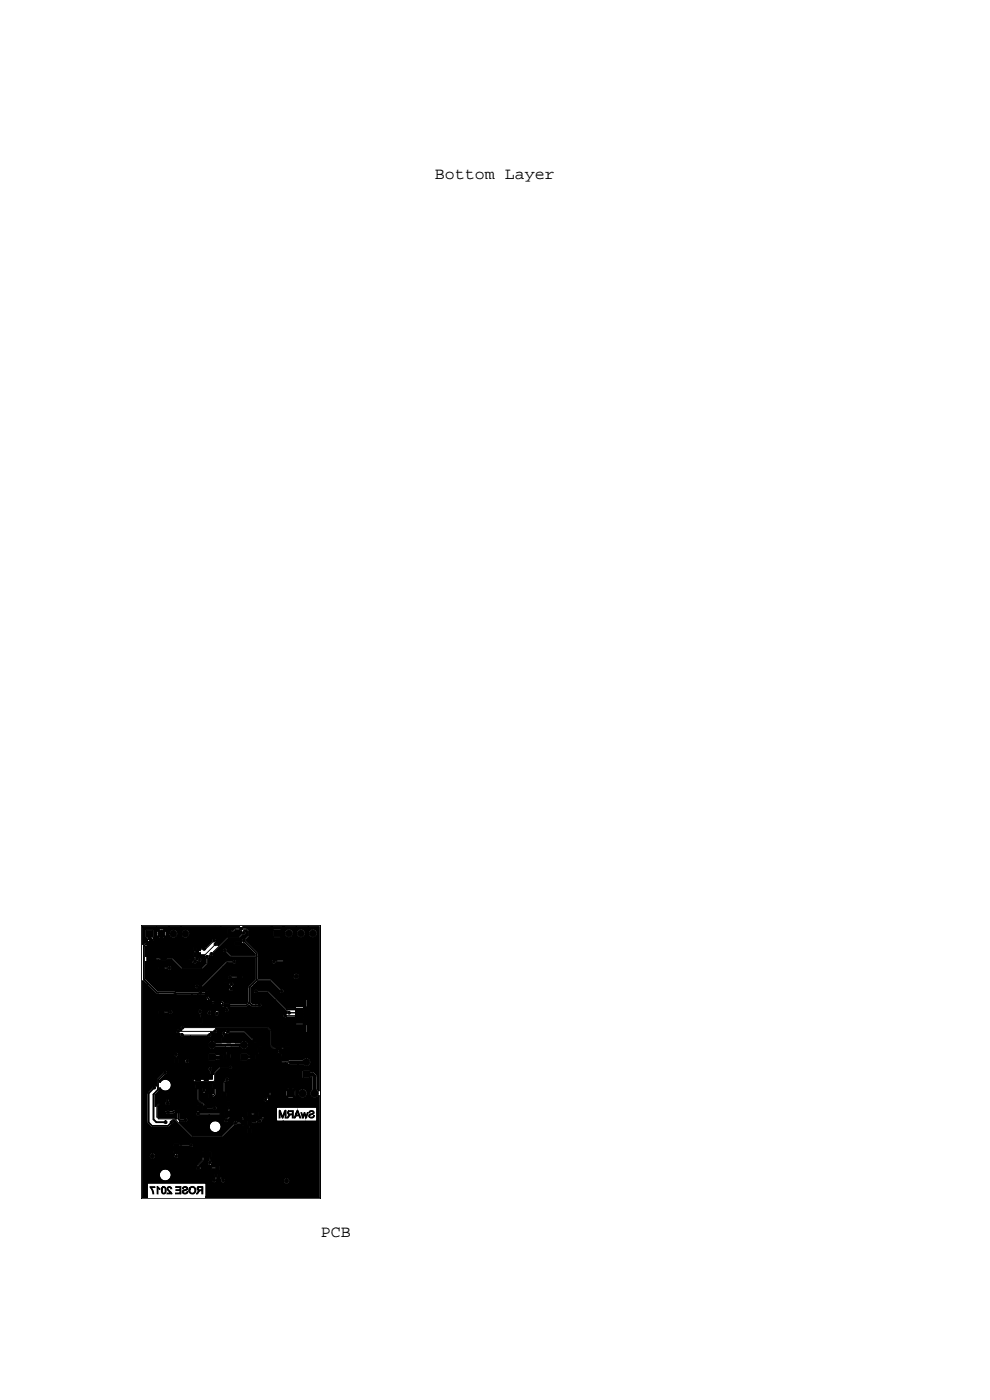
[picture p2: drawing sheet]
<svg xmlns="http://www.w3.org/2000/svg" width="210mm" height="297mm" viewBox="0 0 210 297" stroke-linecap="round" stroke-linejoin="round" font-family="sans-serif">
<defs><g id="words">
<g font-size="3.5">
<text x="92.3" y="38">Bottom Layer</text>
<text x="68.1" y="262.4">PCB</text>
</g>
<text font-size="2.3" x="43.2" y="253.2">ROSE 2017</text>
</g></defs>
<!-- layer: 2 -->
<g fill="#000" stroke="#000" stroke-width=".21">
<path d="M30.3 196.6h2.9v1.5a1.04 1.04 0 0 0 .9 1v3.2l1.2 .1v-.9h-1.1l-.1 .2v-2.6a1.05 1.05 0 0 0 1.2-.9 1.05 1.05 0 0 0-1-1.2 1.05 1.05 0 0 0-1.1 1.1v-1.5h2.6v1.5a.94 .94 0 0 0 1.5 .8 .94 .94 0 0 0 0-1.6 .94 .94 0 0 0-1.5 .8v-1.5h2.6v8.1l.8 .1 .1-1.2-.7-.1-.2 .2 .1-5.3a.95 .95 0 0 0 1.5 .3 .95 .95 0 0 0-.3-1.5 .95 .95 0 0 0-1.3 .9v-1.5h8.4v1.5l.1 .1h.8v-1.2l-.8-.1-.1 .2v-.5h3.9v.2l-.8 .1-.5 .4h-.2l-.2-.4h-.7l-.1 1.3 .8 .1 .2-.5h.4l.5-.5h.6l.6 .3-.1 .5-.5 .5-2.5 .1-1.9 1.9-.2-.6-.2-.2-.1-.6-.5-.2-.3 .2-.1 .5-1.2 1.2-.5-.1-.4 .3-.2-.4h-.5l-.2 1 .2 .2-.2 .2v.8l.2 .3-.3 .5-.2-.2v-.3l.1-.3v-.8l-.1-.2 .1-.2v-.8l-.7-.1-.1 .9 .2 .2-.2 .2v.8l.3 .7-.4 .3-.2-.4h-.7l-.1 1.3 .8 .1 .2-.5 .7 .1 .4-.5 .3 .2 .5-.2 .1-.4-.3-.5 .3-.4 .6 .1v.3l.3 .3v.9l-.9 .9h-4.1l-2.1-2.1h-1.1l-.2-.2h-1.1l-.4 .3h-.6l-.2-.5h-1.8l-.3 .1v-2l2.2 .1 .1-1.2-.5-.2-.2-.4 .1-.2v-1.7l-1.7-.1-.1 .1v1.7l.3 .1 .2 .5-1 .8z" fill-rule="evenodd"/>
<path d="M30.3 196.6h2.9v1.5a1.04 1.04 0 0 0 .9 1v3.2l1.2 .1v-.9h-1.1l-.1 .2v-2.6a1.05 1.05 0 0 0 1.2-.9 1.05 1.05 0 0 0-1-1.2 1.05 1.05 0 0 0-1.1 1.1v-1.5h2.6v1.5a.94 .94 0 0 0 1.5 .8 .94 .94 0 0 0 0-1.6 .94 .94 0 0 0-1.5 .8v-1.5h2.6v8.1l.8 .1 .1-1.2-.7-.1-.2 .2 .1-5.3a.95 .95 0 0 0 1.5 .3 .95 .95 0 0 0-.3-1.5 .95 .95 0 0 0-1.3 .9v-1.5h8.4v1.5l.1 .1h.8v-1.2l-.8-.1-.1 .2v-.5h3.9v.2l-.8 .1-.5 .4h-.2l-.2-.4h-.7l-.1 1.3 .8 .1 .2-.5h.4l.5-.5h.6l.6 .3-.1 .5-.5 .5-2.5 .1-1.9 1.9-.2-.6-.2-.2-.1-.6-.5-.2-.3 .2-.1 .5-1.2 1.2-.5-.1-.4 .3-.2-.4h-.5l-.2 1 .2 .2-.2 .2v.8l.2 .3-.3 .5-.2-.2v-.3l.1-.3v-.8l-.1-.2 .1-.2v-.8l-.7-.1-.1 .9 .2 .2-.2 .2v.8l.3 .7-.4 .3-.2-.4h-.7l-.1 1.3 .8 .1 .2-.5 .7 .1 .4-.5 .3 .2 .5-.2 .1-.4-.3-.5 .3-.4 .6 .1v.3l.3 .3v.9l-.9 .9h-4.1l-2.1-2.1h-1.1l-.2-.2h-1.1l-.4 .3h-.6l-.2-.5h-1.8l-.3 .1v-2l2.2 .1 .1-1.2-.5-.2-.2-.4 .1-.2v-1.7l-1.7-.1-.1 .1v1.7l.3 .1 .2 .5-1 .8z" fill-rule="evenodd"/>
<path d="M31 197.3h1.5v1.5h-1.5z" fill-rule="evenodd"/>
<path d="M47 197.1h.6v1h-.6z" fill-rule="evenodd"/>
<path d="M47 197.1h.6v1h-.6z" fill-rule="evenodd"/>
<path d="M47 197.1h.6v1h-.6z" fill-rule="evenodd"/>
<path d="M48.3 197.1h.6v1h-.6z" fill-rule="evenodd"/>
<path d="M48.3 197.1h.6v1h-.6z" fill-rule="evenodd"/>
<path d="M48.3 197.1h.6v1h-.6z" fill-rule="evenodd"/>
<path d="M58 197.3h1.5v1.5h-1.5z" fill-rule="evenodd"/>
<path d="M30.3 208.1l.9 .8v29.3l.4 .5v6.5a.7 .7 0 0 0 1.1 .6 .7 .7 0 0 0 0-1.2 .7 .7 0 0 0-1.1 .6v-6.5l.6 .5h1.6v10.2a1.26 1.26 0 0 0 1.9 1 1.26 1.26 0 0 0 0-2.2 1.26 1.26 0 0 0-1.9 1.1v-10.1h1.9l1-.7v6.2l.3 .2-.1 .6 .4 .3h.3l.3-.3-.1-.6 .3-.2v-.7l-.1-.1h-1.2l-.1 .2v-.8l.1 .2h1.1l.3-.3h1.9l.5 .3 .3-.2 .2-.4-.5-.4-.5 .2h-1.9l-.3-.3h-1l-.2 .3v-4.2l.2-.3-.2-.6h.3l3.6 3.7h.9v6.6l.4 .4 .6-.3 .2 .4 .9-.1-.1-1.2h-.8l-.2 .4-.3-.1 1.1-1.2v-.6l.3-.1v-1.1l-.2-.2-.8 .1v1.2l.2 .1v.4l-1 1-.3 .8v-6.5h2.5v4.2l.3 .2v.5l-.3 .3 .1 .5-.1 .2v1.1l.1 .1h.8v2.1l.2 .3 .2 .1 .6-.3 .3-1v-.7l-.1-.2-.6 .1 .1 1.1-.5 .1-.2 .4 .1-2.4h.6l.1 .4h.7v1.3l.4 .6 .1 .5 .5 .2 .3-.2 .1-.4-.2-.4-.5-.1 .1-.2v-.8l-.6-.2-.2 .2v-.5l.3-.1-.1-1.1-.8-.1-.2 .4h-.6l-.2-.5 .2-.5-.3-.3v-.4l.3-.4v-1l-.2-.2h-.7l-.1 .2v-3.1h3.1v7l.1 .1h.7l.1-1.2-.8-.1-.1 .1v-5.9l2.7-2.6h.3l.3-.3 .6 .1 .1 2 .8 .1 .1-1.2-.8-.1-.1 .1v-.6h.8l.1-.1v-1.1l-.2-.2-.1-.2 .3-.3v-1.1l-.1-.2h-.7l-.2 .2v1l.3 .3v.3l-.3 .1v.4l-.6 .1-.4-.3-.3 .1-.2 .6-2.5 2.4h-6.2l-2.7-2.7 .9-.1 .5 .1 .4-.4-.1-.4-.3-.2-.5 .2-.8-.1v-.9l.3-.2-.1-.9h-1.1l-.7 .4-1.1-.1-.4 .2-.1-.5h-1.2v.8l.1 .1 1.2-.1 .2 .4 .3 .1 .4-.2h.8l.2-.2 .4 .1v1.1l-.3-.2h-3.3l-.3-.2v-2.2l.2-.1 .2 .1h1.1l.2-.2h.5l.3-.1 .1-.4-.1-.3 .1-.6v-1.1l-.8-.1-.2 .1 .1 1.8-1.3-.1-1 .9v-2.3l.9-.9v1.8l.9-.1-.1-1.1-.7-.1-.1 .2v-.7l.2-.6a1.27 1.27 0 0 0 1.9 .2 1.27 1.27 0 0 0-.1-1.9 1.27 1.27 0 0 0-1.9 .5v-.4l1.6-1.4v-.4l-.2-.3h-.6l-.1 .4-1.4 1.3v1.5l-.5-.1-.3 .1-.2 .4-1 1.2v-23l1.9 1.9 .4 .1v4.2l.2 .1h1.1l.2-.2h.8l.5 .2 .3-.2 .1-.4-.4-.4-.6 .3h-.7l-.2-.3h-1.1l-.2 .2v-3.5l.2 2.9h1.1l.1-.8-1.2-.1-.1 .1v-2.1h3.3v12.9l.3 .4-.3 .4v1.1l.2 .1v8.9l1.3 .1 .1-.8-.2-.1h-1.1l-.1 .1v-8.2l.8-.1v-1.1l-.3-.3 .3-.6-.2-.4h-.6l-.2 .4v-12.8l.4 .1v7.9l.2 .3 .7 .1-.1 .3 .2 .4v5.7l.9 .1 .2-.3 .5 .1 .2-.2 .1-.3-.2-.4h-.6l-.2-.3h-.7l-.2 .2v-4.6l.4 .1 .4-.3h1.3v9.1l1 .7v1.3l.1 .2v4.6l.2 .2-.2 .5 .4 .4 .6-.3h1.9v2.5a1.27 1.27 0 0 0 1.9 1 1.27 1.27 0 0 0 0-2.1 1.27 1.27 0 0 0-1.9 1v-2.4l2.2 .1 .2 .4h.6v.7l.2 .4 .4 .1 .3-.2 .1-.5 .7-.6v-1.1l-.3-.2-.1-.7 .4-.2v-1l-.2-.2-1 .2v1l.3 .2 .1 .5v.2l-.3 .2v1.1l.2 .2-.6 .2-.2 .4v-.7l.3-.1v-1.1l-.2-.2-.8 .1-.1 .4h-4.1l-.2-.3 .2-.1v-1.2l-.9-.1-.1 .2v-3.5l.3 .1v2.2l.7 .7 .5 .3-.1 .2 .1 1.2h.8l.2-.4 1.2-.1 .5 .3 .3-.2 .1-.4-.4-.4-.8 .3h-.9l-.2-.4-.7-.7-.4-.1-.5-.5v-2.1l.4-.1v-1.1l-1.1-.1-.1 .2v-.4h1.3v1.7l.3 .4-.3 .3v1l.2 .2h.7l.1-.2v-1.1l-.1-.1 .1-.7-.2-.3-.3-.1-.4 .2-.1 .3v-1.6h1.5v3.5l.8 .1 .2-.4 .7-.6v-1l.3-.3v-1l-.2-.1-1 .1v1l.3 .2v.8l-1-.1-.1 .2v-2.4h1.2l.3-.3 .1-1.6 .2-.2v1.5h.9v3.7l.2 .1h.9l.1-.1v-1l-.4-.2v-1.8l.9-.4 .1-.5-.4-.3-.5 .2-.1 .5-.4 .4v1.9l-.4 .2 .2-3.8-1-.1-.1 .2v-.5l.8-.8h1.6l.5 .3v5.8l1.1-.1v-1l-1-.1-.1 .1v-4.7l.4-.2 .1-.4-.3-.4h-.4l-.3 .2-1.8 .1-1.3 1.2v.4l-.5-.2v-.5l.3-.4-.1-.3-.3-.2-.4 .1-.2 .4 .3 .4v.5l-.4 .2 .1 1.3-.8-.1 .2-.1v-1.1l-.2-.1-.9 .1 .1 1.3-1-.1v-1.3h-.9l-.2 .2v-8.2h3.6l.2 5.3 1.6 .1 .2-.4h.5l.2 .2 .8-.1 .1-.7-.2-.6-1.4 .1-.2-.4h-1.6l-.2 .1v-1.6a.98 .98 0 0 0 .8 .8 .98 .98 0 0 0 1.1-.5h1.9l.1 2.2 .2 .7 .8-.1 .1-2.7 1.8-.1 .1 3 1.5 .1v13.5l.3 .2v.3l-.3 .2v1.1l.2 .1h.7l.1-.1v-1.1l-.2-.2-.1-.3 .3-.1v-.4h.9l.3-.2 .4 .2 .4-.1 .2-.6 .7-.8v-1.1l-.1-.2-.8 .1-.1 1.2 .2 .2-1.3 .8h-.7l-.3-.5-.6 .1-.2 .1v-.7l.2 .1h.7l.1-.4h.5l.2 .4h.7l.1-.1v-1.1l-.1-.2-.8 .1-.1 .4h-.4l-.2-.5h-.7l-.2 .2v-10.6l.3-.1 .1-.3 1.4 .1 .1-.8-.2-.6-1.3 .2-.2-.4h-1.6l-.2 .1v-1.3h.1a.96 .96 0 0 0 1.5 .2 .96 .96 0 0 0-.1-1.5 .96 .96 0 0 0-1.4 .4h-1l-.1-1.2h-.9l-.1 1.2h-.7v-1.1l-.4-.1v-.3l.3-.4 .4 .1 .4-.3h3l1.8 1.8 .1 .3h.9l.1 3.6 .2 .1 .8-.1 .1-2.7-.2-.1h-.9l-.1 .1v-.9l.2-.1v-1.1h-1l-.3 .2-1.5-1.5h-3.2l-.6-.3-.4 .4h-.6l-.3 .4 .3 .7-.3 .2v1.1h-1.1a.95 .95 0 0 0-1.1-.5 .95 .95 0 0 0-.7 1v-1.8l.3 .2 .6-.2v-.4l-.2-.5h.5l.4 .3 .4-.1 .1-.5-.3-.5h9.8v2.9l.2 .1v12.1l.3 .5 .6-.3 .2 .2h.7l.2-.2v-1.1l-.3-.2v-.3l.3-.2v-1.1l-.2-.1h-.8v1.2l.3 .2v.3l-.3 .2-.1 .3-.6 .1-.3 .5v-12.1l.9-.1v-1l-1-.1-.1 .2v-2h1.1l.5 .5v3.2l.6 .7h.4v10.9l.4 .1v4.2h1.5v12.8a.71 .71 0 0 0 1.1 .4 .71 .71 0 0 0-.2-1.2 .71 .71 0 0 0-.9 .7v-12.7h7l.1-2.8-8.5-.1-.1 .1v-1.4l.5-.1v-1.1l-.8-.1-.1 .2v-.8l.1 .1h.8v-1.2l-.8-.1-.1 .2v-8.1l.7 .3v.4l-.4 .1-.1 .1v2.2h1.3l.1-.2h.7v7.3l.2 .2 2-.1v-1.8l-.2-.3h-1.7l-.3 .3v-5.6h.4l.6 .4h1.7v6a1 1 0 0 0 1.5 .8 1 1 0 0 0 0-1.7 1 1 0 0 0-1.5 .8v-5.9h1a.96 .96 0 0 0 1.5 .1 .96 .96 0 0 0-.1-1.5 .96 .96 0 0 0-1.4 .3h-2.8l-.4 .2h-1.2l-.1-.2h-1.2l-.1 .1v-.7l.2 .1 1.2-.1v-.7l-.5-.2 .1-.4 .3-.1 .1-.2h.4l.1 .3h1.2l.1-.9-.1-.1h-1.2l-.1 .2h-.4l-.1-.2h-1.2l-.1 .2h-.4l-.4-.4v-3.1l-.8-.8h-17.6l-.6-.3-.4 .4 .3 .7-.8-.3-.3 .1-.1 .4v-7.8h3.4v6l.1 .2 .8-.1v-1.1l-.8-.1-.1 .1v-5h1.2v3.5l.4 .8v.5l-.2 .2v1.1l.8 .1 .1-.1v-1.1l-.2-.2-.1-.8 .2-.4v-.3l-.5-.3-.3 .2-.2 .3v-3.5l.6 .2 .3-.2 .6 .1 .2 .6 .3 .3-.3 .3v2l.4 .2-.1 .5 .3 .4h.4l.3-.3-.2-.6 .3-.2v-.7l-.1-.1h-1.2l-.1 .2v-.8l.2 .2h1.1l.1-.2h.5l.2 .2h1.2l-.1 .4h-1.1l-.2 .1v.7l.3 .3-.3 .2v.4l.1 .3 .4 .1 .4-.4v-.7l.5-.2 .1-.7 .8 .2-.2 .6 .5 .4 .5-.3v-.3l-.2-.4 .4-.2h3.6l.5-.4 .4 .4h1.4l.3 .2 .4-.2 .2-.4-.3-.4-1.7 .1-.4-.4v-2.9l.6-.6v1.4l.2 .3 .3 .1 .5-.3h1.9l1.8 1.7v9.2h1.2l.1-.7-.2-.2h-1l-.1 .2v-8.5l2 2.2 .4 .1-.1 .5h-.5l-.3 .4 .3 .5v5.5h1.1l.2-.1-.1-.8h-1.1l-.1 .2v-4.8l.3 .1 .3-.2h1.6l.1 1.3 .1 .1-.2 .2v1.6l2.5 .1 .1 2.1h2.1l.1-5.5h-2.2v1.6h-.8l.2-.9v-2.7h.6l.1 1.6 2.1-.1-.1-5.5h-2.1l-.1 2.2h-2.5v2h-1.8l-3.8-3.8h-2.1l-.6-.3-.3 .2-.1 .3v-1.3l1-.9h2.5l2 2 .2 .6h.6l.2-.5-.3-.4h-.4l-2.2-2.2h-2.6v-5.4l-2.6-2.7v-.2l.7-.7v-1.1l-.6-.6-.7-.1-.1-.2h6.1v7.5l.1 .3 .3 .1 .9-.4h1.1l.2 .2h1.1l.1-.1v-.7l-.2-.2h-1l-.2 .3h-1.2l-.3 .2-.5-.3-.3 .2-.1 .3v-7.4h.2v2.2l.1 .1h1.8v-1.7l-.2-.2h-1.5l-.2 .3v-.7h2.3v6.2l1.2 .1v-.9h-1.1l-.1 .1v-5.5h.2v1.4a.95 .95 0 0 0 .8 .9 .95 .95 0 0 0 1-.5v8.8a.7 .7 0 0 0 1.1 .5 .7 .7 0 0 0 0-1.1 .7 .7 0 0 0-1.1 .5l.1-8.8a.95 .95 0 0 0-.7-1.2 .95 .95 0 0 0-1.2 .9v-1.4h2.6v1.5a.94 .94 0 0 0 1.4 .8 .94 .94 0 0 0 0-1.7 .94 .94 0 0 0-1.4 .8v-1.4h2.5v1.5a.94 .94 0 0 0 1.5 .8 .94 .94 0 0 0 0-1.7 .94 .94 0 0 0-1.5 .8v-1.4h2.3l-.1 34.8-.3-.3v-2.9l-.2-.3-.5-.5-.6-.1-.2-.4h-1.5l-.3 .2 .1 1.7h1.7l.2-.4 .2 .1v2.6a1.03 1.03 0 0 0-.2 1.6 1.03 1.03 0 0 0 1.6-.2v21.5h-23.9v-2.9l-.1-.1h-12.3v3h-1z" fill-rule="evenodd"/>
<path d="M30.3 208.1l.9 .8v29.3l.4 .5v6.5a.7 .7 0 0 0 1.1 .6 .7 .7 0 0 0 0-1.2 .7 .7 0 0 0-1.1 .6v-6.5l.6 .5h1.6v10.2a1.26 1.26 0 0 0 1.9 1 1.26 1.26 0 0 0 0-2.2 1.26 1.26 0 0 0-1.9 1.1v-10.1h1.9l1-.7v6.2l.3 .2-.1 .6 .4 .3h.3l.3-.3-.1-.6 .3-.2v-.7l-.1-.1h-1.2l-.1 .2v-.8l.1 .2h1.1l.3-.3h1.9l.5 .3 .3-.2 .2-.4-.5-.4-.5 .2h-1.9l-.3-.3h-1l-.2 .3v-4.2l.2-.3-.2-.6h.3l3.6 3.7h.9v6.6l.4 .4 .6-.3 .2 .4 .9-.1-.1-1.2h-.8l-.2 .4-.3-.1 1.1-1.2v-.6l.3-.1v-1.1l-.2-.2-.8 .1v1.2l.2 .1v.4l-1 1-.3 .8v-6.5h2.5v4.2l.3 .2v.5l-.3 .3 .1 .5-.1 .2v1.1l.1 .1h.8v2.1l.2 .3 .2 .1 .6-.3 .3-1v-.7l-.1-.2-.6 .1 .1 1.1-.5 .1-.2 .4 .1-2.4h.6l.1 .4h.7v1.3l.4 .6 .1 .5 .5 .2 .3-.2 .1-.4-.2-.4-.5-.1 .1-.2v-.8l-.6-.2-.2 .2v-.5l.3-.1-.1-1.1-.8-.1-.2 .4h-.6l-.2-.5 .2-.5-.3-.3v-.4l.3-.4v-1l-.2-.2h-.7l-.1 .2v-3.1h3.1v7l.1 .1h.7l.1-1.2-.8-.1-.1 .1v-5.9l2.7-2.6h.3l.3-.3 .6 .1 .1 2 .8 .1 .1-1.2-.8-.1-.1 .1v-.6h.8l.1-.1v-1.1l-.2-.2-.1-.2 .3-.3v-1.1l-.1-.2h-.7l-.2 .2v1l.3 .3v.3l-.3 .1v.4l-.6 .1-.4-.3-.3 .1-.2 .6-2.5 2.4h-6.2l-2.7-2.7 .9-.1 .5 .1 .4-.4-.1-.4-.3-.2-.5 .2-.8-.1v-.9l.3-.2-.1-.9h-1.1l-.7 .4-1.1-.1-.4 .2-.1-.5h-1.2v.8l.1 .1 1.2-.1 .2 .4 .3 .1 .4-.2h.8l.2-.2 .4 .1v1.1l-.3-.2h-3.3l-.3-.2v-2.2l.2-.1 .2 .1h1.1l.2-.2h.5l.3-.1 .1-.4-.1-.3 .1-.6v-1.1l-.8-.1-.2 .1 .1 1.8-1.3-.1-1 .9v-2.3l.9-.9v1.8l.9-.1-.1-1.1-.7-.1-.1 .2v-.7l.2-.6a1.27 1.27 0 0 0 1.9 .2 1.27 1.27 0 0 0-.1-1.9 1.27 1.27 0 0 0-1.9 .5v-.4l1.6-1.4v-.4l-.2-.3h-.6l-.1 .4-1.4 1.3v1.5l-.5-.1-.3 .1-.2 .4-1 1.2v-23l1.9 1.9 .4 .1v4.2l.2 .1h1.1l.2-.2h.8l.5 .2 .3-.2 .1-.4-.4-.4-.6 .3h-.7l-.2-.3h-1.1l-.2 .2v-3.5l.2 2.9h1.1l.1-.8-1.2-.1-.1 .1v-2.1h3.3v12.9l.3 .4-.3 .4v1.1l.2 .1v8.9l1.3 .1 .1-.8-.2-.1h-1.1l-.1 .1v-8.2l.8-.1v-1.1l-.3-.3 .3-.6-.2-.4h-.6l-.2 .4v-12.8l.4 .1v7.9l.2 .3 .7 .1-.1 .3 .2 .4v5.7l.9 .1 .2-.3 .5 .1 .2-.2 .1-.3-.2-.4h-.6l-.2-.3h-.7l-.2 .2v-4.6l.4 .1 .4-.3h1.3v9.1l1 .7v1.3l.1 .2v4.6l.2 .2-.2 .5 .4 .4 .6-.3h1.9v2.5a1.27 1.27 0 0 0 1.9 1 1.27 1.27 0 0 0 0-2.1 1.27 1.27 0 0 0-1.9 1v-2.4l2.2 .1 .2 .4h.6v.7l.2 .4 .4 .1 .3-.2 .1-.5 .7-.6v-1.1l-.3-.2-.1-.7 .4-.2v-1l-.2-.2-1 .2v1l.3 .2 .1 .5v.2l-.3 .2v1.1l.2 .2-.6 .2-.2 .4v-.7l.3-.1v-1.1l-.2-.2-.8 .1-.1 .4h-4.1l-.2-.3 .2-.1v-1.2l-.9-.1-.1 .2v-3.5l.3 .1v2.2l.7 .7 .5 .3-.1 .2 .1 1.2h.8l.2-.4 1.2-.1 .5 .3 .3-.2 .1-.4-.4-.4-.8 .3h-.9l-.2-.4-.7-.7-.4-.1-.5-.5v-2.1l.4-.1v-1.1l-1.1-.1-.1 .2v-.4h1.3v1.7l.3 .4-.3 .3v1l.2 .2h.7l.1-.2v-1.1l-.1-.1 .1-.7-.2-.3-.3-.1-.4 .2-.1 .3v-1.6h1.5v3.5l.8 .1 .2-.4 .7-.6v-1l.3-.3v-1l-.2-.1-1 .1v1l.3 .2v.8l-1-.1-.1 .2v-2.4h1.2l.3-.3 .1-1.6 .2-.2v1.5h.9v3.7l.2 .1h.9l.1-.1v-1l-.4-.2v-1.8l.9-.4 .1-.5-.4-.3-.5 .2-.1 .5-.4 .4v1.9l-.4 .2 .2-3.8-1-.1-.1 .2v-.5l.8-.8h1.6l.5 .3v5.8l1.1-.1v-1l-1-.1-.1 .1v-4.7l.4-.2 .1-.4-.3-.4h-.4l-.3 .2-1.8 .1-1.3 1.2v.4l-.5-.2v-.5l.3-.4-.1-.3-.3-.2-.4 .1-.2 .4 .3 .4v.5l-.4 .2 .1 1.3-.8-.1 .2-.1v-1.1l-.2-.1-.9 .1 .1 1.3-1-.1v-1.3h-.9l-.2 .2v-8.2h3.6l.2 5.3 1.6 .1 .2-.4h.5l.2 .2 .8-.1 .1-.7-.2-.6-1.4 .1-.2-.4h-1.6l-.2 .1v-1.6a.98 .98 0 0 0 .8 .8 .98 .98 0 0 0 1.1-.5h1.9l.1 2.2 .2 .7 .8-.1 .1-2.7 1.8-.1 .1 3 1.5 .1v13.5l.3 .2v.3l-.3 .2v1.1l.2 .1h.7l.1-.1v-1.1l-.2-.2-.1-.3 .3-.1v-.4h.9l.3-.2 .4 .2 .4-.1 .2-.6 .7-.8v-1.1l-.1-.2-.8 .1-.1 1.2 .2 .2-1.3 .8h-.7l-.3-.5-.6 .1-.2 .1v-.7l.2 .1h.7l.1-.4h.5l.2 .4h.7l.1-.1v-1.1l-.1-.2-.8 .1-.1 .4h-.4l-.2-.5h-.7l-.2 .2v-10.6l.3-.1 .1-.3 1.4 .1 .1-.8-.2-.6-1.3 .2-.2-.4h-1.6l-.2 .1v-1.3h.1a.96 .96 0 0 0 1.5 .2 .96 .96 0 0 0-.1-1.5 .96 .96 0 0 0-1.4 .4h-1l-.1-1.2h-.9l-.1 1.2h-.7v-1.1l-.4-.1v-.3l.3-.4 .4 .1 .4-.3h3l1.8 1.8 .1 .3h.9l.1 3.6 .2 .1 .8-.1 .1-2.7-.2-.1h-.9l-.1 .1v-.9l.2-.1v-1.1h-1l-.3 .2-1.5-1.5h-3.2l-.6-.3-.4 .4h-.6l-.3 .4 .3 .7-.3 .2v1.1h-1.1a.95 .95 0 0 0-1.1-.5 .95 .95 0 0 0-.7 1v-1.8l.3 .2 .6-.2v-.4l-.2-.5h.5l.4 .3 .4-.1 .1-.5-.3-.5h9.8v2.9l.2 .1v12.1l.3 .5 .6-.3 .2 .2h.7l.2-.2v-1.1l-.3-.2v-.3l.3-.2v-1.1l-.2-.1h-.8v1.2l.3 .2v.3l-.3 .2-.1 .3-.6 .1-.3 .5v-12.1l.9-.1v-1l-1-.1-.1 .2v-2h1.1l.5 .5v3.2l.6 .7h.4v10.9l.4 .1v4.2h1.5v12.8a.71 .71 0 0 0 1.1 .4 .71 .71 0 0 0-.2-1.2 .71 .71 0 0 0-.9 .7v-12.7h7l.1-2.8-8.5-.1-.1 .1v-1.4l.5-.1v-1.1l-.8-.1-.1 .2v-.8l.1 .1h.8v-1.2l-.8-.1-.1 .2v-8.1l.7 .3v.4l-.4 .1-.1 .1v2.2h1.3l.1-.2h.7v7.3l.2 .2 2-.1v-1.8l-.2-.3h-1.7l-.3 .3v-5.6h.4l.6 .4h1.7v6a1 1 0 0 0 1.5 .8 1 1 0 0 0 0-1.7 1 1 0 0 0-1.5 .8v-5.9h1a.96 .96 0 0 0 1.5 .1 .96 .96 0 0 0-.1-1.5 .96 .96 0 0 0-1.4 .3h-2.8l-.4 .2h-1.2l-.1-.2h-1.2l-.1 .1v-.7l.2 .1 1.2-.1v-.7l-.5-.2 .1-.4 .3-.1 .1-.2h.4l.1 .3h1.2l.1-.9-.1-.1h-1.2l-.1 .2h-.4l-.1-.2h-1.2l-.1 .2h-.4l-.4-.4v-3.1l-.8-.8h-17.6l-.6-.3-.4 .4 .3 .7-.8-.3-.3 .1-.1 .4v-7.8h3.4v6l.1 .2 .8-.1v-1.1l-.8-.1-.1 .1v-5h1.2v3.5l.4 .8v.5l-.2 .2v1.1l.8 .1 .1-.1v-1.1l-.2-.2-.1-.8 .2-.4v-.3l-.5-.3-.3 .2-.2 .3v-3.5l.6 .2 .3-.2 .6 .1 .2 .6 .3 .3-.3 .3v2l.4 .2-.1 .5 .3 .4h.4l.3-.3-.2-.6 .3-.2v-.7l-.1-.1h-1.2l-.1 .2v-.8l.2 .2h1.1l.1-.2h.5l.2 .2h1.2l-.1 .4h-1.1l-.2 .1v.7l.3 .3-.3 .2v.4l.1 .3 .4 .1 .4-.4v-.7l.5-.2 .1-.7 .8 .2-.2 .6 .5 .4 .5-.3v-.3l-.2-.4 .4-.2h3.6l.5-.4 .4 .4h1.4l.3 .2 .4-.2 .2-.4-.3-.4-1.7 .1-.4-.4v-2.9l.6-.6v1.4l.2 .3 .3 .1 .5-.3h1.9l1.8 1.7v9.2h1.2l.1-.7-.2-.2h-1l-.1 .2v-8.5l2 2.2 .4 .1-.1 .5h-.5l-.3 .4 .3 .5v5.5h1.1l.2-.1-.1-.8h-1.1l-.1 .2v-4.8l.3 .1 .3-.2h1.6l.1 1.3 .1 .1-.2 .2v1.6l2.5 .1 .1 2.1h2.1l.1-5.5h-2.2v1.6h-.8l.2-.9v-2.7h.6l.1 1.6 2.1-.1-.1-5.5h-2.1l-.1 2.2h-2.5v2h-1.8l-3.8-3.8h-2.1l-.6-.3-.3 .2-.1 .3v-1.3l1-.9h2.5l2 2 .2 .6h.6l.2-.5-.3-.4h-.4l-2.2-2.2h-2.6v-5.4l-2.6-2.7v-.2l.7-.7v-1.1l-.6-.6-.7-.1-.1-.2h6.1v7.5l.1 .3 .3 .1 .9-.4h1.1l.2 .2h1.1l.1-.1v-.7l-.2-.2h-1l-.2 .3h-1.2l-.3 .2-.5-.3-.3 .2-.1 .3v-7.4h.2v2.2l.1 .1h1.8v-1.7l-.2-.2h-1.5l-.2 .3v-.7h2.3v6.2l1.2 .1v-.9h-1.1l-.1 .1v-5.5h.2v1.4a.95 .95 0 0 0 .8 .9 .95 .95 0 0 0 1-.5v8.8a.7 .7 0 0 0 1.1 .5 .7 .7 0 0 0 0-1.1 .7 .7 0 0 0-1.1 .5l.1-8.8a.95 .95 0 0 0-.7-1.2 .95 .95 0 0 0-1.2 .9v-1.4h2.6v1.5a.94 .94 0 0 0 1.4 .8 .94 .94 0 0 0 0-1.7 .94 .94 0 0 0-1.4 .8v-1.4h2.5v1.5a.94 .94 0 0 0 1.5 .8 .94 .94 0 0 0 0-1.7 .94 .94 0 0 0-1.5 .8v-1.4h2.3l-.1 34.8-.3-.3v-2.9l-.2-.3-.5-.5-.6-.1-.2-.4h-1.5l-.3 .2 .1 1.7h1.7l.2-.4 .2 .1v2.6a1.03 1.03 0 0 0-.2 1.6 1.03 1.03 0 0 0 1.6-.2v21.5h-23.9v-2.9l-.1-.1h-12.3v3h-1z" fill-rule="evenodd"/>
<path d="M30.9 204l.3 .1h1.8l.2-.4h.3l.2 3.5h1.2v-.8l-.1-.1h-1.1l-.1 .2v-.7l1.2 .1 .2-.3h.5l.6 .2 .3-.1v-.4l-.3-.4-.7 .2h-.4l-.2-.2h-1.1l-.2 .2v-1.4h.5l.2 .2h1l.3-.3h.9l2.1 2.1h2.8v3.9l.6 .2 .3-.3h.8l1.9-1.9 .1 3.7h.7l.1-1.1-.8-.2-.1 .2v-2.6l2.3-2.3v3.8l.2 .2h1l.3-.2 .2 .1-.4 .5h-1.1l-.2 .1v.8l.3 .1v1.5l.1 .1h1l.2-.1v-.7l-1.2-.1-.1 .2v-.9h1l.4-.4 .5-.1 .1-.4-.2-.5 .3-.2v-.4l-.4-.4-.5 .2-.2-.2h-1.2l-.1 .2v-3.2l1.1-1v3.1l.2 .3 .4 .1 .3-.3h.9l.2 .2h1.2v-.8l-.1-.2h-1.1l-.3 .4h-.8l-.5-.3-.3 .2-.1 .3v-3h.9l.5 .2 .5-.3v2h1.3l-.1-.8h-1.1l-.1 .1v-1.6l-.2-.3-.3-.1-.5 .3-1.2 .1-5.2 5.1h-.6l-.5-.2-.3 .1-.1 .4v-3.6h1.7l1.1-1.1v-1.2l.2-.2 .1-.5 .4 .2 .4-.1 .3-.9 2.9-2.8h2.4l.7-.7 .5-.1 .2-.5-.4-.5h.3l.4 .4v.7l-.6 .6-.6 .2-.1 .2 .1 .5h-.2l-.2-.2-1.2 .1v2.1l1.2 .1 .1-.1v-.8h-1.2l-.1 .1v-.6h1.2l.2-.2h.5l.3-.2 2.2 2.2v.2h-5l-.9-.8v-.4l-.3-.3h-.5l-.2 .6 .2 .3 .5 .1 1 1h5.2v4.6l-1.5 1.6-.1 3.2-.3 .4h-3.4l-.2-.1h-1l-.3-.5-.5-.2-1.8 .1-.3-.1-.4-.6 .1-1.4-.2-.1h-.7l-.1 .3-.8-.1-.5 .1-8.6-.1-2.6-2.6z" fill-rule="evenodd"/>
<path d="M30.9 204l.3 .1h1.8l.2-.4h.3l.2 3.5h1.2v-.8l-.1-.1h-1.1l-.1 .2v-.7l1.2 .1 .2-.3h.5l.6 .2 .3-.1v-.4l-.3-.4-.7 .2h-.4l-.2-.2h-1.1l-.2 .2v-1.4h.5l.2 .2h1l.3-.3h.9l2.1 2.1h2.8v3.9l.6 .2 .3-.3h.8l1.9-1.9 .1 3.7h.7l.1-1.1-.8-.2-.1 .2v-2.6l2.3-2.3v3.8l.2 .2h1l.3-.2 .2 .1-.4 .5h-1.1l-.2 .1v.8l.3 .1v1.5l.1 .1h1l.2-.1v-.7l-1.2-.1-.1 .2v-.9h1l.4-.4 .5-.1 .1-.4-.2-.5 .3-.2v-.4l-.4-.4-.5 .2-.2-.2h-1.2l-.1 .2v-3.2l1.1-1v3.1l.2 .3 .4 .1 .3-.3h.9l.2 .2h1.2v-.8l-.1-.2h-1.1l-.3 .4h-.8l-.5-.3-.3 .2-.1 .3v-3h.9l.5 .2 .5-.3v2h1.3l-.1-.8h-1.1l-.1 .1v-1.6l-.2-.3-.3-.1-.5 .3-1.2 .1-5.2 5.1h-.6l-.5-.2-.3 .1-.1 .4v-3.6h1.7l1.1-1.1v-1.2l.2-.2 .1-.5 .4 .2 .4-.1 .3-.9 2.9-2.8h2.4l.7-.7 .5-.1 .2-.5-.4-.5h.3l.4 .4v.7l-.6 .6-.6 .2-.1 .2 .1 .5h-.2l-.2-.2-1.2 .1v2.1l1.2 .1 .1-.1v-.8h-1.2l-.1 .1v-.6h1.2l.2-.2h.5l.3-.2 2.2 2.2v.2h-5l-.9-.8v-.4l-.3-.3h-.5l-.2 .6 .2 .3 .5 .1 1 1h5.2v4.6l-1.5 1.6-.1 3.2-.3 .4h-3.4l-.2-.1h-1l-.3-.5-.5-.2-1.8 .1-.3-.1-.4-.6 .1-1.4-.2-.1h-.7l-.1 .3-.8-.1-.5 .1-8.6-.1-2.6-2.6z" fill-rule="evenodd"/>
<path d="M31.2 199.7h1.8v1h-1.8z" fill-rule="evenodd"/>
<path d="M31.2 202.9h1.8v1h-1.8z" fill-rule="evenodd"/>
<path d="M31.2 199.7h1.8v1h-1.8z" fill-rule="evenodd"/>
<path d="M31.2 202.9h1.8v1h-1.8z" fill-rule="evenodd"/>
<path d="M31.2 199.7h1.8v1h-1.8z" fill-rule="evenodd"/>
<path d="M31.2 202.9h1.8v1h-1.8z" fill-rule="evenodd"/>
<path d="M33.7 213h1v.6h-1z" fill-rule="evenodd"/>
<path d="M33.7 214.4h1v.6h-1z" fill-rule="evenodd"/>
<path d="M33.7 213h1v.6h-1z" fill-rule="evenodd"/>
<path d="M33.7 214.4h1v.6h-1z" fill-rule="evenodd"/>
<path d="M33.7 213h1v.6h-1z" fill-rule="evenodd"/>
<path d="M33.7 214.4h1v.6h-1z" fill-rule="evenodd"/>
<path d="M33.8 206.5h.9v.6h-.9z" fill-rule="evenodd"/>
<path d="M33.8 205.1h.9v.6h-.9z" fill-rule="evenodd"/>
<path d="M33.8 206.5h.9v.6h-.9z" fill-rule="evenodd"/>
<path d="M33.8 205.1h.9v.6h-.9z" fill-rule="evenodd"/>
<path d="M33.8 206.5h.9v.6h-.9z" fill-rule="evenodd"/>
<path d="M33.8 205.1h.9v.6h-.9z" fill-rule="evenodd"/>
<path d="M34.2 203.1h1v.6h-1z" fill-rule="evenodd"/>
<path d="M34.2 201.7h1v.6h-1z" fill-rule="evenodd"/>
<path d="M34.2 203.1h1v.6h-1z" fill-rule="evenodd"/>
<path d="M34.2 201.7h1v.6h-1z" fill-rule="evenodd"/>
<path d="M34.2 203.1h1v.6h-1z" fill-rule="evenodd"/>
<path d="M34.2 201.7h1v.6h-1z" fill-rule="evenodd"/>
<path d="M38.6 203.7h.6v1h-.6z" fill-rule="evenodd"/>
<path d="M38.6 203.7h.6v1h-.6z" fill-rule="evenodd"/>
<path d="M38.6 203.7h.6v1h-.6z" fill-rule="evenodd"/>
<path d="M40 203.7h.6v1h-.6z" fill-rule="evenodd"/>
<path d="M40 203.7h.6v1h-.6z" fill-rule="evenodd"/>
<path d="M40 203.7h.6v1h-.6z" fill-rule="evenodd"/>
<path d="M40.9 216h.6v1h-.6z" fill-rule="evenodd"/>
<path d="M40.9 216h.6v1h-.6z" fill-rule="evenodd"/>
<path d="M40.9 216h.6v1h-.6z" fill-rule="evenodd"/>
<path d="M41.1 200.9h.4v.7h-.4z" fill-rule="evenodd"/>
<path d="M41.1 202.2h.4v.6h-.4z" fill-rule="evenodd"/>
<path d="M41.1 200.9h.4v.7h-.4z" fill-rule="evenodd"/>
<path d="M41.1 202.2h.4v.6h-.4z" fill-rule="evenodd"/>
<path d="M41.1 200.9h.4v.7h-.4z" fill-rule="evenodd"/>
<path d="M41.1 202.2h.4v.6h-.4z" fill-rule="evenodd"/>
<path d="M42.1 200.9h.4v.7h-.4z" fill-rule="evenodd"/>
<path d="M42.1 202.2h.4v.6h-.4z" fill-rule="evenodd"/>
<path d="M42.1 200.9h.4v.7h-.4z" fill-rule="evenodd"/>
<path d="M42.1 202.2h.4v.6h-.4z" fill-rule="evenodd"/>
<path d="M42.1 200.9h.4v.7h-.4z" fill-rule="evenodd"/>
<path d="M42.1 202.2h.4v.6h-.4z" fill-rule="evenodd"/>
<path d="M42.2 216h.6v1h-.6z" fill-rule="evenodd"/>
<path d="M42.2 216h.6v1h-.6z" fill-rule="evenodd"/>
<path d="M42.2 216h.6v1h-.6z" fill-rule="evenodd"/>
<path d="M43.6 210.2h.6v1h-.6z" fill-rule="evenodd"/>
<path d="M43.6 210.2h.6v1h-.6z" fill-rule="evenodd"/>
<path d="M43.6 210.2h.6v1h-.6z" fill-rule="evenodd"/>
<path d="M43.8 212.3h1v.6h-1z" fill-rule="evenodd"/>
<path d="M43.8 213.7h1v.6h-1z" fill-rule="evenodd"/>
<path d="M43.8 212.3h1v.6h-1z" fill-rule="evenodd"/>
<path d="M43.8 213.7h1v.6h-1z" fill-rule="evenodd"/>
<path d="M43.8 212.3h1v.6h-1z" fill-rule="evenodd"/>
<path d="M43.8 213.7h1v.6h-1z" fill-rule="evenodd"/>
<path d="M45 210.2h.6v1h-.6z" fill-rule="evenodd"/>
<path d="M45 210.2h.6v1h-.6z" fill-rule="evenodd"/>
<path d="M45 210.2h.6v1h-.6z" fill-rule="evenodd"/>
<path d="M45.7 212.3h1v.6h-1z" fill-rule="evenodd"/>
<path d="M45.7 213.7h1v.6h-1z" fill-rule="evenodd"/>
<path d="M45.7 212.3h1v.6h-1z" fill-rule="evenodd"/>
<path d="M45.7 213.7h1v.6h-1z" fill-rule="evenodd"/>
<path d="M45.7 212.3h1v.6h-1z" fill-rule="evenodd"/>
<path d="M45.7 213.7h1v.6h-1z" fill-rule="evenodd"/>
<path d="M47.4 209.9h1v.6h-1z" fill-rule="evenodd"/>
<path d="M47.4 208.5h1v.6h-1z" fill-rule="evenodd"/>
<path d="M47.4 209.9h1v.6h-1z" fill-rule="evenodd"/>
<path d="M47.4 208.5h1v.6h-1z" fill-rule="evenodd"/>
<path d="M47.4 209.9h1v.6h-1z" fill-rule="evenodd"/>
<path d="M47.4 208.5h1v.6h-1z" fill-rule="evenodd"/>
<path d="M47.6 213h1v.6h-1z" fill-rule="evenodd"/>
<path d="M47.6 211.6h1v.6h-1z" fill-rule="evenodd"/>
<path d="M47.6 213h1v.6h-1z" fill-rule="evenodd"/>
<path d="M47.6 211.6h1v.6h-1z" fill-rule="evenodd"/>
<path d="M47.6 213h1v.6h-1z" fill-rule="evenodd"/>
<path d="M47.6 211.6h1v.6h-1z" fill-rule="evenodd"/>
<path d="M49.9 199.8h1v.6h-1z" fill-rule="evenodd"/>
<path d="M49.9 201.2h1v.6h-1z" fill-rule="evenodd"/>
<path d="M49.9 199.8h1v.6h-1z" fill-rule="evenodd"/>
<path d="M49.9 201.2h1v.6h-1z" fill-rule="evenodd"/>
<path d="M49.9 199.8h1v.6h-1z" fill-rule="evenodd"/>
<path d="M49.9 201.2h1v.6h-1z" fill-rule="evenodd"/>
<path d="M50.3 206.9h1v.6h-1z" fill-rule="evenodd"/>
<path d="M50.3 205.5h1v.6h-1z" fill-rule="evenodd"/>
<path d="M50.3 206.9h1v.6h-1z" fill-rule="evenodd"/>
<path d="M50.3 205.5h1v.6h-1z" fill-rule="evenodd"/>
<path d="M50.3 206.9h1v.6h-1z" fill-rule="evenodd"/>
<path d="M50.3 205.5h1v.6h-1z" fill-rule="evenodd"/>
<path d="M60.2 203.5h1v.6h-1z" fill-rule="evenodd"/>
<path d="M60.2 202.1h1v.6h-1z" fill-rule="evenodd"/>
<path d="M60.2 203.5h1v.6h-1z" fill-rule="evenodd"/>
<path d="M60.2 202.1h1v.6h-1z" fill-rule="evenodd"/>
<path d="M60.2 203.5h1v.6h-1z" fill-rule="evenodd"/>
<path d="M60.2 202.1h1v.6h-1z" fill-rule="evenodd"/>
<path d="M62.7 217.4h2.2v1.5h-2.2z" fill-rule="evenodd"/>
<path d="M62.7 212h2.2v1.5h-2.2z" fill-rule="evenodd"/>
<path d="M62.7 217.4h2.2v1.5h-2.2z" fill-rule="evenodd"/>
<path d="M62.7 212h2.2v1.5h-2.2z" fill-rule="evenodd"/>
<path d="M62.7 217.4h2.2v1.5h-2.2z" fill-rule="evenodd"/>
<path d="M62.7 212h2.2v1.5h-2.2z" fill-rule="evenodd"/>
<path d="M62.7 216.6h1.6v.4h-1.6z" fill-rule="evenodd"/>
<path d="M62.7 215.9h1.6v.5h-1.6z" fill-rule="evenodd"/>
<path d="M62.7 215.3h1.6v.4h-1.6z" fill-rule="evenodd"/>
<path d="M62.7 214.6h1.6v.5h-1.6z" fill-rule="evenodd"/>
<path d="M62.7 214h1.6v.4h-1.6z" fill-rule="evenodd"/>
<path d="M62.7 216.6h1.6v.4h-1.6z" fill-rule="evenodd"/>
<path d="M62.7 215.9h1.6v.5h-1.6z" fill-rule="evenodd"/>
<path d="M62.7 215.3h1.6v.4h-1.6z" fill-rule="evenodd"/>
<path d="M62.7 214.6h1.6v.5h-1.6z" fill-rule="evenodd"/>
<path d="M62.7 214h1.6v.4h-1.6z" fill-rule="evenodd"/>
<path d="M62.7 216.6h1.6v.4h-1.6z" fill-rule="evenodd"/>
<path d="M62.7 215.9h1.6v.5h-1.6z" fill-rule="evenodd"/>
<path d="M62.7 215.3h1.6v.4h-1.6z" fill-rule="evenodd"/>
<path d="M62.7 214.6h1.6v.5h-1.6z" fill-rule="evenodd"/>
<path d="M62.7 214h1.6v.4h-1.6z" fill-rule="evenodd"/>
<path d="M65.2 209.9h1.9v5.3h-1.9z" fill-rule="evenodd"/>
<path d="M65.2 209.9h1.9v5.3h-1.9z" fill-rule="evenodd"/>
<path d="M65.2 209.9h1.9v5.3h-1.9z" fill-rule="evenodd"/>
<path d="M33.9 232.1h.6v1h-.6z" fill-rule="evenodd"/>
<path d="M33.9 232.1h.6v1h-.6z" fill-rule="evenodd"/>
<path d="M33.9 232.1h.6v1h-.6z" fill-rule="evenodd"/>
<path d="M33.9 233.9h1v.6h-1z" fill-rule="evenodd"/>
<path d="M33.9 235.3h1v.6h-1z" fill-rule="evenodd"/>
<path d="M33.9 233.9h1v.6h-1z" fill-rule="evenodd"/>
<path d="M33.9 235.3h1v.6h-1z" fill-rule="evenodd"/>
<path d="M33.9 233.9h1v.6h-1z" fill-rule="evenodd"/>
<path d="M33.9 235.3h1v.6h-1z" fill-rule="evenodd"/>
<path d="M35.3 232.1h.6v1h-.6z" fill-rule="evenodd"/>
<path d="M35.3 232.1h.6v1h-.6z" fill-rule="evenodd"/>
<path d="M35.3 232.1h.6v1h-.6z" fill-rule="evenodd"/>
<path d="M37.1 224.6h.6v1h-.6z" fill-rule="evenodd"/>
<path d="M37.1 224.6h.6v1h-.6z" fill-rule="evenodd"/>
<path d="M37.1 224.6h.6v1h-.6z" fill-rule="evenodd"/>
<path d="M37.3 235.4h1v.6h-1z" fill-rule="evenodd"/>
<path d="M37.3 234h1v.6h-1z" fill-rule="evenodd"/>
<path d="M37.3 235.4h1v.6h-1z" fill-rule="evenodd"/>
<path d="M37.3 234h1v.6h-1z" fill-rule="evenodd"/>
<path d="M37.3 235.4h1v.6h-1z" fill-rule="evenodd"/>
<path d="M37.3 234h1v.6h-1z" fill-rule="evenodd"/>
<path d="M38.5 224.6h.6v1h-.6z" fill-rule="evenodd"/>
<path d="M38.5 224.6h.6v1h-.6z" fill-rule="evenodd"/>
<path d="M38.5 224.6h.6v1h-.6z" fill-rule="evenodd"/>
<path d="M40.6 228h.8v.9h-.8z" fill-rule="evenodd"/>
<path d="M40.6 228h.8v.9h-.8z" fill-rule="evenodd"/>
<path d="M40.6 228h.8v.9h-.8z" fill-rule="evenodd"/>
<path d="M41.6 230h.8v.9h-.8z" fill-rule="evenodd"/>
<path d="M41.6 230h.8v.9h-.8z" fill-rule="evenodd"/>
<path d="M41.6 230h.8v.9h-.8z" fill-rule="evenodd"/>
<path d="M41.7 234.6h.6v1h-.6z" fill-rule="evenodd"/>
<path d="M41.7 234.6h.6v1h-.6z" fill-rule="evenodd"/>
<path d="M41.7 234.6h.6v1h-.6z" fill-rule="evenodd"/>
<path d="M42.5 228h.8v.9h-.8z" fill-rule="evenodd"/>
<path d="M42.5 228h.8v.9h-.8z" fill-rule="evenodd"/>
<path d="M42.5 228h.8v.9h-.8z" fill-rule="evenodd"/>
<path d="M43 232h.6v1h-.6z" fill-rule="evenodd"/>
<path d="M43 232h.6v1h-.6z" fill-rule="evenodd"/>
<path d="M43 232h.6v1h-.6z" fill-rule="evenodd"/>
<path d="M43.1 234.6h.6v1h-.6z" fill-rule="evenodd"/>
<path d="M43.1 234.6h.6v1h-.6z" fill-rule="evenodd"/>
<path d="M43.1 234.6h.6v1h-.6z" fill-rule="evenodd"/>
<path d="M44.2 228h.8v.9h-.8z" fill-rule="evenodd"/>
<path d="M44.2 228h.8v.9h-.8z" fill-rule="evenodd"/>
<path d="M44.2 228h.8v.9h-.8z" fill-rule="evenodd"/>
<path d="M44.2 223.4h1.5v1.5h-1.5z" fill-rule="evenodd"/>
<path d="M44.3 232h.6v1h-.6z" fill-rule="evenodd"/>
<path d="M44.3 232h.6v1h-.6z" fill-rule="evenodd"/>
<path d="M44.3 232h.6v1h-.6z" fill-rule="evenodd"/>
<path d="M45.2 230h.8v.9h-.8z" fill-rule="evenodd"/>
<path d="M45.2 230h.8v.9h-.8z" fill-rule="evenodd"/>
<path d="M45.2 230h.8v.9h-.8z" fill-rule="evenodd"/>
<path d="M46.1 228h.8v.9h-.8z" fill-rule="evenodd"/>
<path d="M46.1 228h.8v.9h-.8z" fill-rule="evenodd"/>
<path d="M46.1 228h.8v.9h-.8z" fill-rule="evenodd"/>
<path d="M46.7 223.8h.6v1h-.6z" fill-rule="evenodd"/>
<path d="M46.7 223.8h.6v1h-.6z" fill-rule="evenodd"/>
<path d="M46.7 223.8h.6v1h-.6z" fill-rule="evenodd"/>
<path d="M46.8 235.8h.6v1h-.6z" fill-rule="evenodd"/>
<path d="M46.8 235.8h.6v1h-.6z" fill-rule="evenodd"/>
<path d="M46.8 235.8h.6v1h-.6z" fill-rule="evenodd"/>
<path d="M47.1 220.2h.8v.9h-.8z" fill-rule="evenodd"/>
<path d="M47.1 220.2h.8v.9h-.8z" fill-rule="evenodd"/>
<path d="M47.1 220.2h.8v.9h-.8z" fill-rule="evenodd"/>
<path d="M47.1 231.7h.8v.9h-.8z" fill-rule="evenodd"/>
<path d="M47.1 231.7h.8v.9h-.8z" fill-rule="evenodd"/>
<path d="M47.1 231.7h.8v.9h-.8z" fill-rule="evenodd"/>
<path d="M48 222.2h.8v.9h-.8z" fill-rule="evenodd"/>
<path d="M48 222.2h.8v.9h-.8z" fill-rule="evenodd"/>
<path d="M48 222.2h.8v.9h-.8z" fill-rule="evenodd"/>
<path d="M48.1 233.7h.8v.9h-.8z" fill-rule="evenodd"/>
<path d="M48.1 233.7h.8v.9h-.8z" fill-rule="evenodd"/>
<path d="M48.1 233.7h.8v.9h-.8z" fill-rule="evenodd"/>
<path d="M48.1 223.8h.6v1h-.6z" fill-rule="evenodd"/>
<path d="M48.1 223.8h.6v1h-.6z" fill-rule="evenodd"/>
<path d="M48.1 223.8h.6v1h-.6z" fill-rule="evenodd"/>
<path d="M48.3 235.8h.6v1h-.6z" fill-rule="evenodd"/>
<path d="M48.3 235.8h.6v1h-.6z" fill-rule="evenodd"/>
<path d="M48.3 235.8h.6v1h-.6z" fill-rule="evenodd"/>
<path d="M49 220.2h.8v.9h-.8z" fill-rule="evenodd"/>
<path d="M49 220.2h.8v.9h-.8z" fill-rule="evenodd"/>
<path d="M49 220.2h.8v.9h-.8z" fill-rule="evenodd"/>
<path d="M49 231.7h.8v.9h-.8z" fill-rule="evenodd"/>
<path d="M49 231.7h.8v.9h-.8z" fill-rule="evenodd"/>
<path d="M49 231.7h.8v.9h-.8z" fill-rule="evenodd"/>
<path d="M51 223.4h1.5v1.5h-1.5z" fill-rule="evenodd"/>
<path d="M51.2 237.6h.6v1.1h-.6z" fill-rule="evenodd"/>
<path d="M51.2 235.8h.6v1h-.6z" fill-rule="evenodd"/>
<path d="M51.2 237.6h.6v1.1h-.6z" fill-rule="evenodd"/>
<path d="M51.2 235.8h.6v1h-.6z" fill-rule="evenodd"/>
<path d="M51.2 237.6h.6v1.1h-.6z" fill-rule="evenodd"/>
<path d="M51.2 235.8h.6v1h-.6z" fill-rule="evenodd"/>
<path d="M52.6 235.8h.6v1h-.6z" fill-rule="evenodd"/>
<path d="M52.6 235.8h.6v1h-.6z" fill-rule="evenodd"/>
<path d="M52.6 235.8h.6v1h-.6z" fill-rule="evenodd"/>
<path d="M52.6 237.6h.6v1.1h-.6z" fill-rule="evenodd"/>
<path d="M52.6 237.6h.6v1.1h-.6z" fill-rule="evenodd"/>
<path d="M52.6 237.6h.6v1.1h-.6z" fill-rule="evenodd"/>
<path d="M53.5 223.7h.6v1h-.6z" fill-rule="evenodd"/>
<path d="M53.5 223.7h.6v1h-.6z" fill-rule="evenodd"/>
<path d="M53.5 223.7h.6v1h-.6z" fill-rule="evenodd"/>
<path d="M53.8 220.2h.8v.9h-.8z" fill-rule="evenodd"/>
<path d="M53.8 220.2h.8v.9h-.8z" fill-rule="evenodd"/>
<path d="M53.8 220.2h.8v.9h-.8z" fill-rule="evenodd"/>
<path d="M54.1 235.8h.6v1h-.6z" fill-rule="evenodd"/>
<path d="M54.1 235.8h.6v1h-.6z" fill-rule="evenodd"/>
<path d="M54.1 235.8h.6v1h-.6z" fill-rule="evenodd"/>
<path d="M54.8 222.1h.8v1h-.8z" fill-rule="evenodd"/>
<path d="M54.8 222.1h.8v1h-.8z" fill-rule="evenodd"/>
<path d="M54.8 222.1h.8v1h-.8z" fill-rule="evenodd"/>
<path d="M54.9 223.7h.6v1h-.6z" fill-rule="evenodd"/>
<path d="M54.9 223.7h.6v1h-.6z" fill-rule="evenodd"/>
<path d="M54.9 223.7h.6v1h-.6z" fill-rule="evenodd"/>
<path d="M55.5 235.8h.6v1h-.6z" fill-rule="evenodd"/>
<path d="M55.5 235.8h.6v1h-.6z" fill-rule="evenodd"/>
<path d="M55.5 235.8h.6v1h-.6z" fill-rule="evenodd"/>
<path d="M55.7 220.2h.8v.9h-.8z" fill-rule="evenodd"/>
<path d="M55.7 220.2h.8v.9h-.8z" fill-rule="evenodd"/>
<path d="M55.7 220.2h.8v.9h-.8z" fill-rule="evenodd"/>
<path d="M57 230.7h.6v1h-.6z" fill-rule="evenodd"/>
<path d="M57 232.5h.6v1h-.6z" fill-rule="evenodd"/>
<path d="M57 230.7h.6v1h-.6z" fill-rule="evenodd"/>
<path d="M57 232.5h.6v1h-.6z" fill-rule="evenodd"/>
<path d="M57 230.7h.6v1h-.6z" fill-rule="evenodd"/>
<path d="M57 232.5h.6v1h-.6z" fill-rule="evenodd"/>
<path d="M58.4 230.7h.6v1h-.6z" fill-rule="evenodd"/>
<path d="M58.4 232.5h.6v1h-.6z" fill-rule="evenodd"/>
<path d="M58.4 230.7h.6v1h-.6z" fill-rule="evenodd"/>
<path d="M58.4 232.5h.6v1h-.6z" fill-rule="evenodd"/>
<path d="M58.4 230.7h.6v1h-.6z" fill-rule="evenodd"/>
<path d="M58.4 232.5h.6v1h-.6z" fill-rule="evenodd"/>
<path d="M58.6 222.1h1v.6h-1z" fill-rule="evenodd"/>
<path d="M58.6 220.7h1v.6h-1z" fill-rule="evenodd"/>
<path d="M58.6 222.1h1v.6h-1z" fill-rule="evenodd"/>
<path d="M58.6 220.7h1v.6h-1z" fill-rule="evenodd"/>
<path d="M58.6 222.1h1v.6h-1z" fill-rule="evenodd"/>
<path d="M58.6 220.7h1v.6h-1z" fill-rule="evenodd"/>
<path d="M58.6 223.6h1v.6h-1z" fill-rule="evenodd"/>
<path d="M58.6 224.9h1v.6h-1z" fill-rule="evenodd"/>
<path d="M58.6 223.6h1v.6h-1z" fill-rule="evenodd"/>
<path d="M58.6 224.9h1v.6h-1z" fill-rule="evenodd"/>
<path d="M58.6 223.6h1v.6h-1z" fill-rule="evenodd"/>
<path d="M58.6 224.9h1v.6h-1z" fill-rule="evenodd"/>
<path d="M60.4 222.1h1v.6h-1z" fill-rule="evenodd"/>
<path d="M60.4 220.7h1v.6h-1z" fill-rule="evenodd"/>
<path d="M60.4 222.1h1v.6h-1z" fill-rule="evenodd"/>
<path d="M60.4 220.7h1v.6h-1z" fill-rule="evenodd"/>
<path d="M60.4 222.1h1v.6h-1z" fill-rule="evenodd"/>
<path d="M60.4 220.7h1v.6h-1z" fill-rule="evenodd"/>
<path d="M59.2 235.6h.3l.4 1.3 .5-1.3h.3v1.6h-.2v-1.4l-.5 1.4h-.2l-.4-1.3v1.3h-.2z" fill-rule="evenodd"/>
<path d="M60.8 231.1h1.6v1.6h-1.6z" fill-rule="evenodd"/>
<path d="M61.1 235.7l.2 .5 .7 .1v-.5h-.6l-.2 .2v-.3l1-.1v1.6h-.2v-.7h-.4l-.5 .7h-.2l.5-.7-.4-.4z" fill-rule="evenodd"/>
<path d="M63 235.6h.2l.6 1.6h-.2l-.2-.5h-.6l-.2 .5h-.2l.4-1.2v.5h.6l-.3-.7-.3 .7z" fill-rule="evenodd"/>
<path d="M64.3 227.1h1.5v1.5h-1.5z" fill-rule="evenodd"/>
<path d="M65.2 215.8h1.9v5.3h-1.9z" fill-rule="evenodd"/>
<path d="M65.2 215.8h1.9v5.3h-1.9z" fill-rule="evenodd"/>
<path d="M65.2 215.8h1.9v5.3h-1.9z" fill-rule="evenodd"/>
<path d="M63.8 236h.2l.3 .9 .2-.9h.2l.2 .9 .3-.9h.2l-.4 1.2h-.2l-.2-.9-.2 .9h-.2z" fill-rule="evenodd"/>
<path d="M65.6 235.8l.6-.2 .4 .3-.1 .4-.8 .3a.38 .38 0 0 0 .4 .4 .38 .38 0 0 0 .4-.4l.2 .1-.3 .4-.8-.1-.1-.5 .9-.4-.2-.3-.7 .3z" fill-rule="evenodd"/>
<path d="M31.8 251.7h1v.2h-.7l.4 .7 .1 .7h-.2l-.1-.7z" fill-rule="evenodd"/>
<path d="M33.3 251.7l.6 .4v.2l-.4-.2v1.2h-.2z" fill-rule="evenodd"/>
<path d="M34.4 251.9v.8l.2 .4 .4-.1v-.8l-.1-.3h-.3l-.2 .5v-.6l.5-.1 .3 .3v.8l-.3 .5h-.3l-.3-.4-.1-.6z" fill-rule="evenodd"/>
<path d="M35.5 251.9l.6-.2 .3 .2v.3h-.2l-.1-.3h-.2l-.3 .3 .9 1.1h-1.1v-.2h.8l-.7-.7z" fill-rule="evenodd"/>
<path d="M36.9 244.1h1v.6h-1z" fill-rule="evenodd"/>
<path d="M36.9 242.7h1v.6h-1z" fill-rule="evenodd"/>
<path d="M36.9 244.1h1v.6h-1z" fill-rule="evenodd"/>
<path d="M36.9 242.7h1v.6h-1z" fill-rule="evenodd"/>
<path d="M36.9 244.1h1v.6h-1z" fill-rule="evenodd"/>
<path d="M36.9 242.7h1v.6h-1z" fill-rule="evenodd"/>
<path d="M37.3 251.7h1.1v1.6h-1.2v-.2h1v-.5h-.9v-.2h.9v-.5h-.9z" fill-rule="evenodd"/>
<path d="M38.8 251.9l.5-.2 .5 .3-.1 .4-.8 .3a.38 .38 0 0 0 .4 .4 .38 .38 0 0 0 .4-.4l.2 .1-.1 .1-.3 .3h-.7l-.1-.6 .8-.3 .1-.3-.3-.1-.6 .2z" fill-rule="evenodd"/>
<path d="M40.3 251.9v.6a.57 .57 0 0 0 .6 .5 .57 .57 0 0 0 .5-.6 .57 .57 0 0 0-.5-.5l-.5 .1-.1 .5v-.6l.4-.2 .6 .1 .2 .6-.1 .6-.5 .3-.5-.1-.3-.4v-.6z" fill-rule="evenodd"/>
<path d="M41.9 251.8l.2 .5 .7 .1v-.5h-.6l-.2 .2v-.3l1-.1v1.6h-.2v-.7h-.4l-.5 .7h-.2l.5-.7-.4-.3z" fill-rule="evenodd"/>
<path d="M42.8 247.2h.6v1h-.6z" fill-rule="evenodd"/>
<path d="M42.8 244.4h.6v1h-.6z" fill-rule="evenodd"/>
<path d="M42.8 247.2h.6v1h-.6z" fill-rule="evenodd"/>
<path d="M42.8 244.4h.6v1h-.6z" fill-rule="evenodd"/>
<path d="M42.8 247.2h.6v1h-.6z" fill-rule="evenodd"/>
<path d="M42.8 244.4h.6v1h-.6z" fill-rule="evenodd"/>
<path d="M44.2 247.2h.6v1h-.6z" fill-rule="evenodd"/>
<path d="M44.2 244.4h.6v1h-.6z" fill-rule="evenodd"/>
<path d="M44.2 247.2h.6v1h-.6z" fill-rule="evenodd"/>
<path d="M44.2 244.4h.6v1h-.6z" fill-rule="evenodd"/>
<path d="M44.2 247.2h.6v1h-.6z" fill-rule="evenodd"/>
<path d="M44.2 244.4h.6v1h-.6z" fill-rule="evenodd"/>
<path d="M45.6 248.9h.4v.7h-.4z" fill-rule="evenodd"/>
<path d="M45.6 248.9h.4v.7h-.4z" fill-rule="evenodd"/>
<path d="M45.6 248.9h.4v.7h-.4z" fill-rule="evenodd"/>
<path d="M45.8 247.2h.6v1h-.6z" fill-rule="evenodd"/>
<path d="M45.8 247.2h.6v1h-.6z" fill-rule="evenodd"/>
<path d="M45.8 247.2h.6v1h-.6z" fill-rule="evenodd"/>
<path d="M46.6 248.9h.4v.7h-.4z" fill-rule="evenodd"/>
<path d="M46.6 248.9h.4v.7h-.4z" fill-rule="evenodd"/>
<path d="M46.6 248.9h.4v.7h-.4z" fill-rule="evenodd"/>
<path d="M47.3 247.2h.6v1h-.6z" fill-rule="evenodd"/>
<path d="M47.3 247.2h.6v1h-.6z" fill-rule="evenodd"/>
<path d="M47.3 247.2h.6v1h-.6z" fill-rule="evenodd"/>
<path d="M51.2 239.4h.6v1.1h-.6z" fill-rule="evenodd"/>
<path d="M51.2 239.4h.6v1.1h-.6z" fill-rule="evenodd"/>
<path d="M51.2 239.4h.6v1.1h-.6z" fill-rule="evenodd"/>
<path d="M52.6 239.4h.6v1.1h-.6z" fill-rule="evenodd"/>
<path d="M52.6 239.4h.6v1.1h-.6z" fill-rule="evenodd"/>
<path d="M52.6 239.4h.6v1.1h-.6z" fill-rule="evenodd"/>
<circle cx="34.2" cy="198.1" r=".75"/>
<circle cx="36.8" cy="198.1" r=".75"/>
<circle cx="39.3" cy="198.1" r=".75"/>
<circle cx="43" cy="197.1" r=".3"/>
<circle cx="44.3" cy="198.1" r=".3"/>
<circle cx="45.4" cy="199.5" r=".3"/>
<circle cx="45.7" cy="197" r=".3"/>
<circle cx="51.1" cy="197.1" r=".3"/>
<circle cx="51.7" cy="197.9" r=".3"/>
<circle cx="51.7" cy="199.5" r=".3"/>
<circle cx="53.8" cy="197.2" r=".3"/>
<circle cx="55.1" cy="198.7" r=".3"/>
<circle cx="61.3" cy="198" r=".75"/>
<circle cx="63.8" cy="198" r=".75"/>
<circle cx="66.4" cy="198" r=".75"/>
<circle cx="31.7" cy="216.9" r=".3"/>
<circle cx="31.7" cy="214.5" r=".3"/>
<circle cx="31.8" cy="211.6" r=".3"/>
<circle cx="32.1" cy="206.1" r=".3"/>
<circle cx="35.5" cy="200.3" r=".3"/>
<circle cx="35.9" cy="205.4" r=".3"/>
<circle cx="36.1" cy="211.7" r=".3"/>
<circle cx="36.1" cy="208.5" r=".3"/>
<circle cx="36.2" cy="214.7" r=".3"/>
<circle cx="36.7" cy="216.9" r=".3"/>
<circle cx="37" cy="205.1" r=".3"/>
<circle cx="37.1" cy="201.3" r=".3"/>
<circle cx="37.8" cy="218.8" r=".3"/>
<circle cx="38.2" cy="206.3" r=".3"/>
<circle cx="38.6" cy="219.6" r=".3"/>
<circle cx="38.7" cy="218" r=".3"/>
<circle cx="38.7" cy="202.4" r=".3"/>
<circle cx="39.9" cy="201.1" r=".3"/>
<circle cx="41.4" cy="204" r=".3"/>
<circle cx="41.5" cy="214.8" r=".3"/>
<circle cx="41.6" cy="212.3" r=".3"/>
<circle cx="41.8" cy="209.3" r=".3"/>
<circle cx="42.3" cy="207.4" r=".3"/>
<circle cx="42.3" cy="203.7" r=".3"/>
<circle cx="42.4" cy="214.5" r=".3"/>
<circle cx="42.5" cy="210.7" r=".3"/>
<circle cx="43.3" cy="201.3" r=".3"/>
<circle cx="43.4" cy="207.3" r=".3"/>
<circle cx="43.9" cy="203" r=".3"/>
<circle cx="44.4" cy="214.9" r=".3"/>
<circle cx="44.5" cy="209" r=".3"/>
<circle cx="44.5" cy="219.6" r=".3"/>
<circle cx="44.8" cy="202.4" r=".3"/>
<circle cx="45.6" cy="218.8" r=".3"/>
<circle cx="45.7" cy="200.3" r=".3"/>
<circle cx="45.9" cy="207.3" r=".3"/>
<circle cx="45.9" cy="215.1" r=".3"/>
<circle cx="46.3" cy="209" r=".3"/>
<circle cx="47.1" cy="207.2" r=".3"/>
<circle cx="47.4" cy="219.2" r=".3"/>
<circle cx="47.7" cy="201.6" r=".3"/>
<circle cx="48.1" cy="214.3" r=".3"/>
<circle cx="48.3" cy="218.9" r=".3"/>
<circle cx="48.8" cy="207.3" r=".3"/>
<circle cx="49" cy="209.8" r=".3"/>
<circle cx="49.1" cy="208.8" r=".3"/>
<circle cx="49.7" cy="204" r=".3"/>
<circle cx="50.3" cy="216.2" r=".3"/>
<circle cx="51.9" cy="216.2" r=".3"/>
<circle cx="52.9" cy="207.3" r=".3"/>
<circle cx="54" cy="200.8" r=".3"/>
<circle cx="54.3" cy="210.3" r=".3"/>
<circle cx="54.7" cy="211.7" r=".3"/>
<circle cx="55.1" cy="213.3" r=".3"/>
<circle cx="56.1" cy="219.3" r=".3"/>
<circle cx="57" cy="205" r=".3"/>
<circle cx="58.1" cy="204" r=".3"/>
<circle cx="58.2" cy="206.3" r=".3"/>
<circle cx="58.3" cy="210.4" r=".3"/>
<circle cx="59.1" cy="219.6" r=".3"/>
<circle cx="59.4" cy="217.8" r=".3"/>
<circle cx="59.8" cy="210.3" r=".3"/>
<circle cx="60.4" cy="211.8" r=".3"/>
<circle cx="60.5" cy="215.5" r=".3"/>
<circle cx="60.9" cy="219.6" r=".3"/>
<circle cx="61.3" cy="216.8" r=".3"/>
<circle cx="61.3" cy="214.8" r=".3"/>
<circle cx="61.7" cy="218.2" r=".3"/>
<circle cx="61.7" cy="212.8" r=".3"/>
<circle cx="62.8" cy="207.1" r=".5"/>
<circle cx="64.3" cy="210.6" r=".3"/>
<circle cx="66.6" cy="202.3" r=".3"/>
<circle cx="67" cy="207.8" r=".3"/>
<circle cx="67" cy="206.5" r=".3"/>
<circle cx="67.1" cy="204" r=".3"/>
<circle cx="32.7" cy="230.7" r=".3"/>
<circle cx="32.8" cy="220.1" r=".3"/>
<circle cx="32.8" cy="221.4" r=".3"/>
<circle cx="34" cy="220.2" r=".3"/>
<circle cx="34.4" cy="236.6" r=".3"/>
<circle cx="35" cy="227.5" r=".3"/>
<circle cx="35.1" cy="238.1" r=".3"/>
<circle cx="35.6" cy="236" r=".3"/>
<circle cx="35.6" cy="234" r=".3"/>
<circle cx="36.4" cy="238.1" r=".3"/>
<circle cx="36.7" cy="233.2" r=".3"/>
<circle cx="36.7" cy="231.8" r=".3"/>
<circle cx="37.4" cy="220.8" r=".3"/>
<circle cx="37.4" cy="223.7" r=".3"/>
<circle cx="37.6" cy="229.8" r=".3"/>
<circle cx="37.9" cy="239.8" r=".3"/>
<circle cx="38.6" cy="220.7" r=".3"/>
<circle cx="39.4" cy="237.6" r=".3"/>
<circle cx="39.5" cy="236" r=".3"/>
<circle cx="39.7" cy="225.1" r=".3"/>
<circle cx="39.8" cy="233.4" r=".3"/>
<circle cx="39.9" cy="235" r=".3"/>
<circle cx="41.1" cy="236.9" r=".3"/>
<circle cx="41.2" cy="232.6" r=".3"/>
<circle cx="41.4" cy="239.6" r=".3"/>
<circle cx="42" cy="236.3" r=".3"/>
<circle cx="43.3" cy="231.2" r=".3"/>
<circle cx="43.9" cy="225.8" r=".3"/>
<circle cx="44.6" cy="226.8" r=".3"/>
<circle cx="45" cy="221.7" r=".75"/>
<circle cx="45.3" cy="225.8" r=".3"/>
<circle cx="45.6" cy="235.1" r=".3"/>
<circle cx="47.7" cy="239" r=".3"/>
<circle cx="48" cy="237.7" r=".3"/>
<circle cx="48.2" cy="229" r=".3"/>
<circle cx="48.9" cy="226.4" r=".3"/>
<circle cx="49.5" cy="227.9" r=".3"/>
<circle cx="49.6" cy="229.6" r=".3"/>
<circle cx="49.9" cy="238.2" r=".3"/>
<circle cx="51.3" cy="220" r=".3"/>
<circle cx="51.4" cy="231.2" r=".3"/>
<circle cx="51.5" cy="228.1" r=".3"/>
<circle cx="51.6" cy="233.6" r=".3"/>
<circle cx="51.8" cy="221.7" r=".75"/>
<circle cx="52.1" cy="234.8" r=".3"/>
<circle cx="52.4" cy="226.3" r=".3"/>
<circle cx="52.8" cy="233.6" r=".3"/>
<circle cx="54.1" cy="226.4" r=".3"/>
<circle cx="55.1" cy="237.9" r=".3"/>
<circle cx="56" cy="226.4" r=".3"/>
<circle cx="56.3" cy="233.3" r=".3"/>
<circle cx="57.1" cy="224.5" r=".3"/>
<circle cx="57.3" cy="238.4" r=".3"/>
<circle cx="57.4" cy="236.9" r=".3"/>
<circle cx="58.2" cy="226.4" r=".3"/>
<circle cx="58.7" cy="228.7" r=".3"/>
<circle cx="58.8" cy="238.5" r=".3"/>
<circle cx="61.6" cy="233.7" r=".3"/>
<circle cx="61.6" cy="230.1" r=".3"/>
<circle cx="62.2" cy="227.8" r=".3"/>
<circle cx="62.9" cy="223.7" r=".3"/>
<circle cx="64.1" cy="229.9" r=".3"/>
<circle cx="64.1" cy="233.8" r=".3"/>
<circle cx="64.2" cy="232" r=".8"/>
<circle cx="65" cy="225.3" r=".75"/>
<circle cx="66.2" cy="221.9" r=".3"/>
<circle cx="66.7" cy="233.9" r=".3"/>
<circle cx="66.7" cy="232" r=".8"/>
<circle cx="66.8" cy="223.9" r=".3"/>
<circle cx="31.7" cy="240.1" r=".3"/>
<circle cx="32.2" cy="250" r=".3"/>
<circle cx="32.3" cy="245.3" r=".5"/>
<circle cx="32.8" cy="241" r=".3"/>
<circle cx="33.7" cy="240.1" r=".3"/>
<circle cx="37.4" cy="245.3" r=".3"/>
<circle cx="38.9" cy="249.6" r=".3"/>
<circle cx="40.6" cy="243" r=".3"/>
<circle cx="40.7" cy="245" r=".3"/>
<circle cx="40.7" cy="248" r=".3"/>
<circle cx="41" cy="249.7" r=".3"/>
<circle cx="41.4" cy="242" r=".3"/>
<circle cx="42" cy="247.8" r=".3"/>
<circle cx="43.6" cy="241.9" r=".3"/>
<circle cx="43.7" cy="240.1" r=".3"/>
<circle cx="44.5" cy="246.6" r=".3"/>
<circle cx="44.6" cy="243.2" r=".3"/>
<circle cx="45.4" cy="250.4" r=".3"/>
<circle cx="45.6" cy="241.9" r=".3"/>
<circle cx="47.3" cy="250.5" r=".3"/>
<circle cx="47.5" cy="241.9" r=".3"/>
<circle cx="48.7" cy="246.3" r=".3"/>
<circle cx="49.9" cy="241.9" r=".3"/>
<circle cx="50.8" cy="246.3" r=".3"/>
<circle cx="51.2" cy="250.2" r=".3"/>
<circle cx="52.2" cy="242.2" r=".3"/>
<circle cx="53.3" cy="246.3" r=".3"/>
<circle cx="53.6" cy="250.5" r=".3"/>
<circle cx="56.6" cy="245.3" r=".3"/>
<circle cx="59.8" cy="245.3" r=".3"/>
<circle cx="60.8" cy="250.5" r=".5"/>
<circle cx="61.9" cy="240.1" r=".3"/>
<circle cx="61.9" cy="243.6" r=".3"/>
<circle cx="64.6" cy="240.2" r=".3"/>
<circle cx="67" cy="240.2" r=".3"/>
</g>
<path d="M33.4 197.3l.8 .8M34.2 198.1l-.8 .8M34.2 198.1l.8 .8M35 197.3l-.8 .8M60.6 230.9l.5 .5M61.1 232.5l-.5 .5M62.2 232.5l.5 .5M62.7 230.9l-.5 .5" fill="none" stroke="#000" stroke-width=".49"/>
<g fill="none" stroke="#000" stroke-width=".21">
<path d="M30 196.3h38v58h-38zM45.4 199.5l-1.8 1.8h-1.3M46.7 197.6h.3M47.3 196.8v.3M47.3 198v.3M47.5 197.6h.3M48.6 197.6h.9l.5-.5h2.2l.5 .5v.9l-1 1v.5l-1.3 .1M51.7 197.9l-1 1h-2.4l-3 3M33.5 213.3h.3M33.5 206.8h.3M34 202h.3M34.2 212.8v.3"/>
<path d="M34.2 213.6v.3M34.2 214.7h2M34.3 206.2v.3M34.3 207v.3M34.3 205.4h1.6M34.7 213.3h.3M34.7 206.8h.3M34.7 201.4v.3M34.7 202.2v.3M35.2 202h.3M35.4 205.4h.1M35.7 214.7h.1"/>
<path d="M37.8 218.8h7.8M38.3 204.2h.3M38.6 219.6h5.9M38.7 218h18.1l.6 .6v3.2l.6 .6h2.9M38.9 203.4v.3M38.9 204.6v.3M39.1 204.2h.3M40.6 216.5h.3M41.2 215.8v.3M41.2 216.9v.3M41.3 201.3l.1 2.7M41.4 216.5h.3"/>
<path d="M41.4 203.9l-.3 .3h-.8M42.3 203.1h.1M42.4 214.5l.1 2M42.8 201.3h.1M43.9 203v1.4l-1 1.1h-4.3l-2.1-2.1h-4.4M44.3 214l.1 .9M44.8 210.7h.3M45.3 210v.3M45.3 211.1v.3M45.3 201.9l-.5 .5M45.3 201.9h.1M45.5 210.7h.3"/>
<path d="M45.7 200.3l-2.2 2.2h-1.2v1.2M46.2 214v.8l-.3 .3M47.4 211.9h.3M47.4 219.2l.1 1.4M47.4 219.8l.1 .1M47.7 201.6l1.3 1.3h5.5M47.9 208.8h1.2M48.1 211.3v.3M48.1 212.1v.3M48.1 213.3v1M48.3 218.9h3.6l1.7 1.7h.6M48.5 211.9h.3"/>
<path d="M49 209.8l-.4 .4h-.7M49.1 208.8h.1M49.7 201.5h.3M49.7 204h-1.6l-5.2 5.3h-1.1M50.1 205.8h.3M50.4 201v.3M50.4 201.8v.3M50.8 201.5h.3M50.8 205.3v.3M50.8 206.1v.3M50.8 207.2l-2 .1M51.3 205.8h.3"/>
<path d="M54.3 210.3h2.6l3.8 3.9M54.5 207.9h2.9l2.4 2.4M56.1 219.9v.3M60 202.4h.3M60.7 201.9v.3M60.7 202.7v.3M60.7 203.8h-1.9l-.2 .2h-.5M61.1 202.4h.3M62.5 216.8h.3M62.5 211.9l.2 .2M62.5 217.3l.2 .2M62.7 213.5l-.2 .2"/>
<path d="M62.7 218.9l-.2 .2M64.2 216.8h.3M64.8 213.5l.1 .3M64.8 218.9l.1 .3M64.9 211.8l-.1 .3M64.9 217.2l-.1 .3M65 210.9h.3M66.2 209.6v.3M66.2 210.6v1.9M66.2 215.1v.3M66.2 215.6v.3M67 218.5h.3"/>
<path d="M67 212.5h.3M33.7 232.6h.3M33.7 235.6h.3M34.2 231.8v.3M34.2 233v.3M34.4 235.1v.3M34.4 235.8v.3M34.4 234.2h-.7l-.4 .5v2.2l.4 .4h3.3l3.8 3.8h6.3l2.8-2.9 1.6-.1v-1.8M34.4 232.6h.3M34.9 235.5h.3M37.1 234.3h.3M37.4 223.7v1.4"/>
<path d="M37.8 233.8v.3M37.8 234.5v.3M38.2 234.3h.3M38.8 225.1h.9M42 230.5v2.8l.6 .6h.4l.4 .5v.7h2.2M42 235.1v1.2h5.1M42.4 227.8l.2 .3M42.6 228.8l-.2 .3M43.3 228.8l.2 .3M43.5 227.8l-.2 .3M44.6 226.8v1.6M45 224.2v.1"/>
<path d="M45.9 228.4h.3M46.5 227.8v.3M46.5 228.8v.3M46.8 228.4h.3M48.2 229l-.7 .7v2.5M48.5 234.2l.1 2.9-.6 .6M48.8 232.2h.3M48.8 220l.3 .2M48.9 226.4h-2.2l-1.2 1.2v1.6l-.2 .2h-4l-.3-.3v-.7M49.1 221l-.3 .1M49.4 231.5v.3M49.4 232.6v.3"/>
<path d="M49.7 221l.3 .1M49.8 232.2h.3M49.9 220l-.2 .2M51 239.9h.3M51.5 239.2v.3M51.8 239.9h.3M52.9 236.3h1.5M53.9 236.3h.1M55.5 220.6h.3M55.8 236.3v.9l-.7 .7h-.5l-.3 .2h-1.4v1.8M56.1 221v.3M56.4 220.6h.3"/>
<path d="M57.3 231.2v1.8h-.7l-.3 .3M58.2 233h.3M58.2 231.2h.3M58.4 221h.3M58.7 230.4v.3M58.7 231.6v.3M58.7 232.3v.3M58.7 233.4v.3M58.9 233h.3M58.9 231.2h.3M59.1 223.1h.1M59.1 220.5v.3"/>
<path d="M59.1 221.2v.3M59.1 222.4v1.5M59.1 225.2l2.4 .1M59.5 221h.3M60.2 222.4h.1M60.2 221h.3M60.9 220.5v.3M60.9 221.2v.3M61.3 221h.3M65 220.1h.3M66.2 221.1v.3M37.4 243h3.2"/>
<path d="M37.4 244.4v.9M38.3 243h.1M43.1 244.9v1.2l-1.1 1.1v.6h1.1M44.5 244.9v2.9h1.6M44.5 245.9h.1M44.5 246.6h.1M45.8 249.3v.7l-.4 .4M46.8 249.3v.7l.5 .5M47 247.8h.3M47.6 247v.3M47.6 248.2v.3M47.8 247.8h.3"/>
<path d="M51.5 240.4v.3"/>
</g>
<path d="M34.4 235.6v1M35.6 234l-.1 .2h-1.1" fill="none" stroke="#000" stroke-width=".35"/>
<g fill="none" stroke="#000" stroke-width=".79">
<path d="M31.7 198.1v1l.4 .4v.7M34.2 198.1v1.7M61.7 218.2h2.1M61.7 212.8h2.1M64.3 210.6h1.9M66.2 218.5v3.4M45 224.3h2M48.4 222.6v1.7M51.8 224.2h2M55.2 222.6v1.6M61.5 225.3h3.5M61.6 230.1v1.8"/>
<path d="M65 227.9h1.3l.4 .4v3.6"/>
</g>
<path d="M51.7 199.5l2.8 2.8v5.6l-1.6 1.5v3.3M32.1 200.2h-1.1l-.5 .5v7.1l2.9 2.8 10.5 .1v.8l.4 .4v.7h2.8l.2 .2v.5h5l.6-.6M52.9 212.7l.5 .6h1.7M54.3 213.3h-.1M61.3 216.8h2.2M32.7 230.7l-1.2 1.2v6.2l.8 .7h3.3l.8-.7M35 227.5l-1.5 1.6v2.1l-.9 .9v5.4l.6 .6h1.9M35.6 232.6v1.4M35.6 236h1.1l.3-.3h.8v1.6l.3 .3h1.3" fill="none" stroke="#000" stroke-width=".41"/>
<g fill="#000">
<circle cx="35.6" cy="234" r=".2"/>
<circle cx="48.4" cy="223.4" r=".4"/>
<circle cx="53.3" cy="224.2" r=".4"/>
<circle cx="55.2" cy="223.4" r=".4"/>
</g>
<path d="M45 221.7h6.8" fill="none" stroke="#000" stroke-width=".6"/>
<path d="M60.5 215.5h3M60.7 214.2h2.8M61.3 214.8h2.2M43.3 231.2v1.3M45.6 230.4v1.7l-.4 .4h-.6" fill="none" stroke="#000" stroke-width=".3"/>
<use href="#words"/>
</svg>
